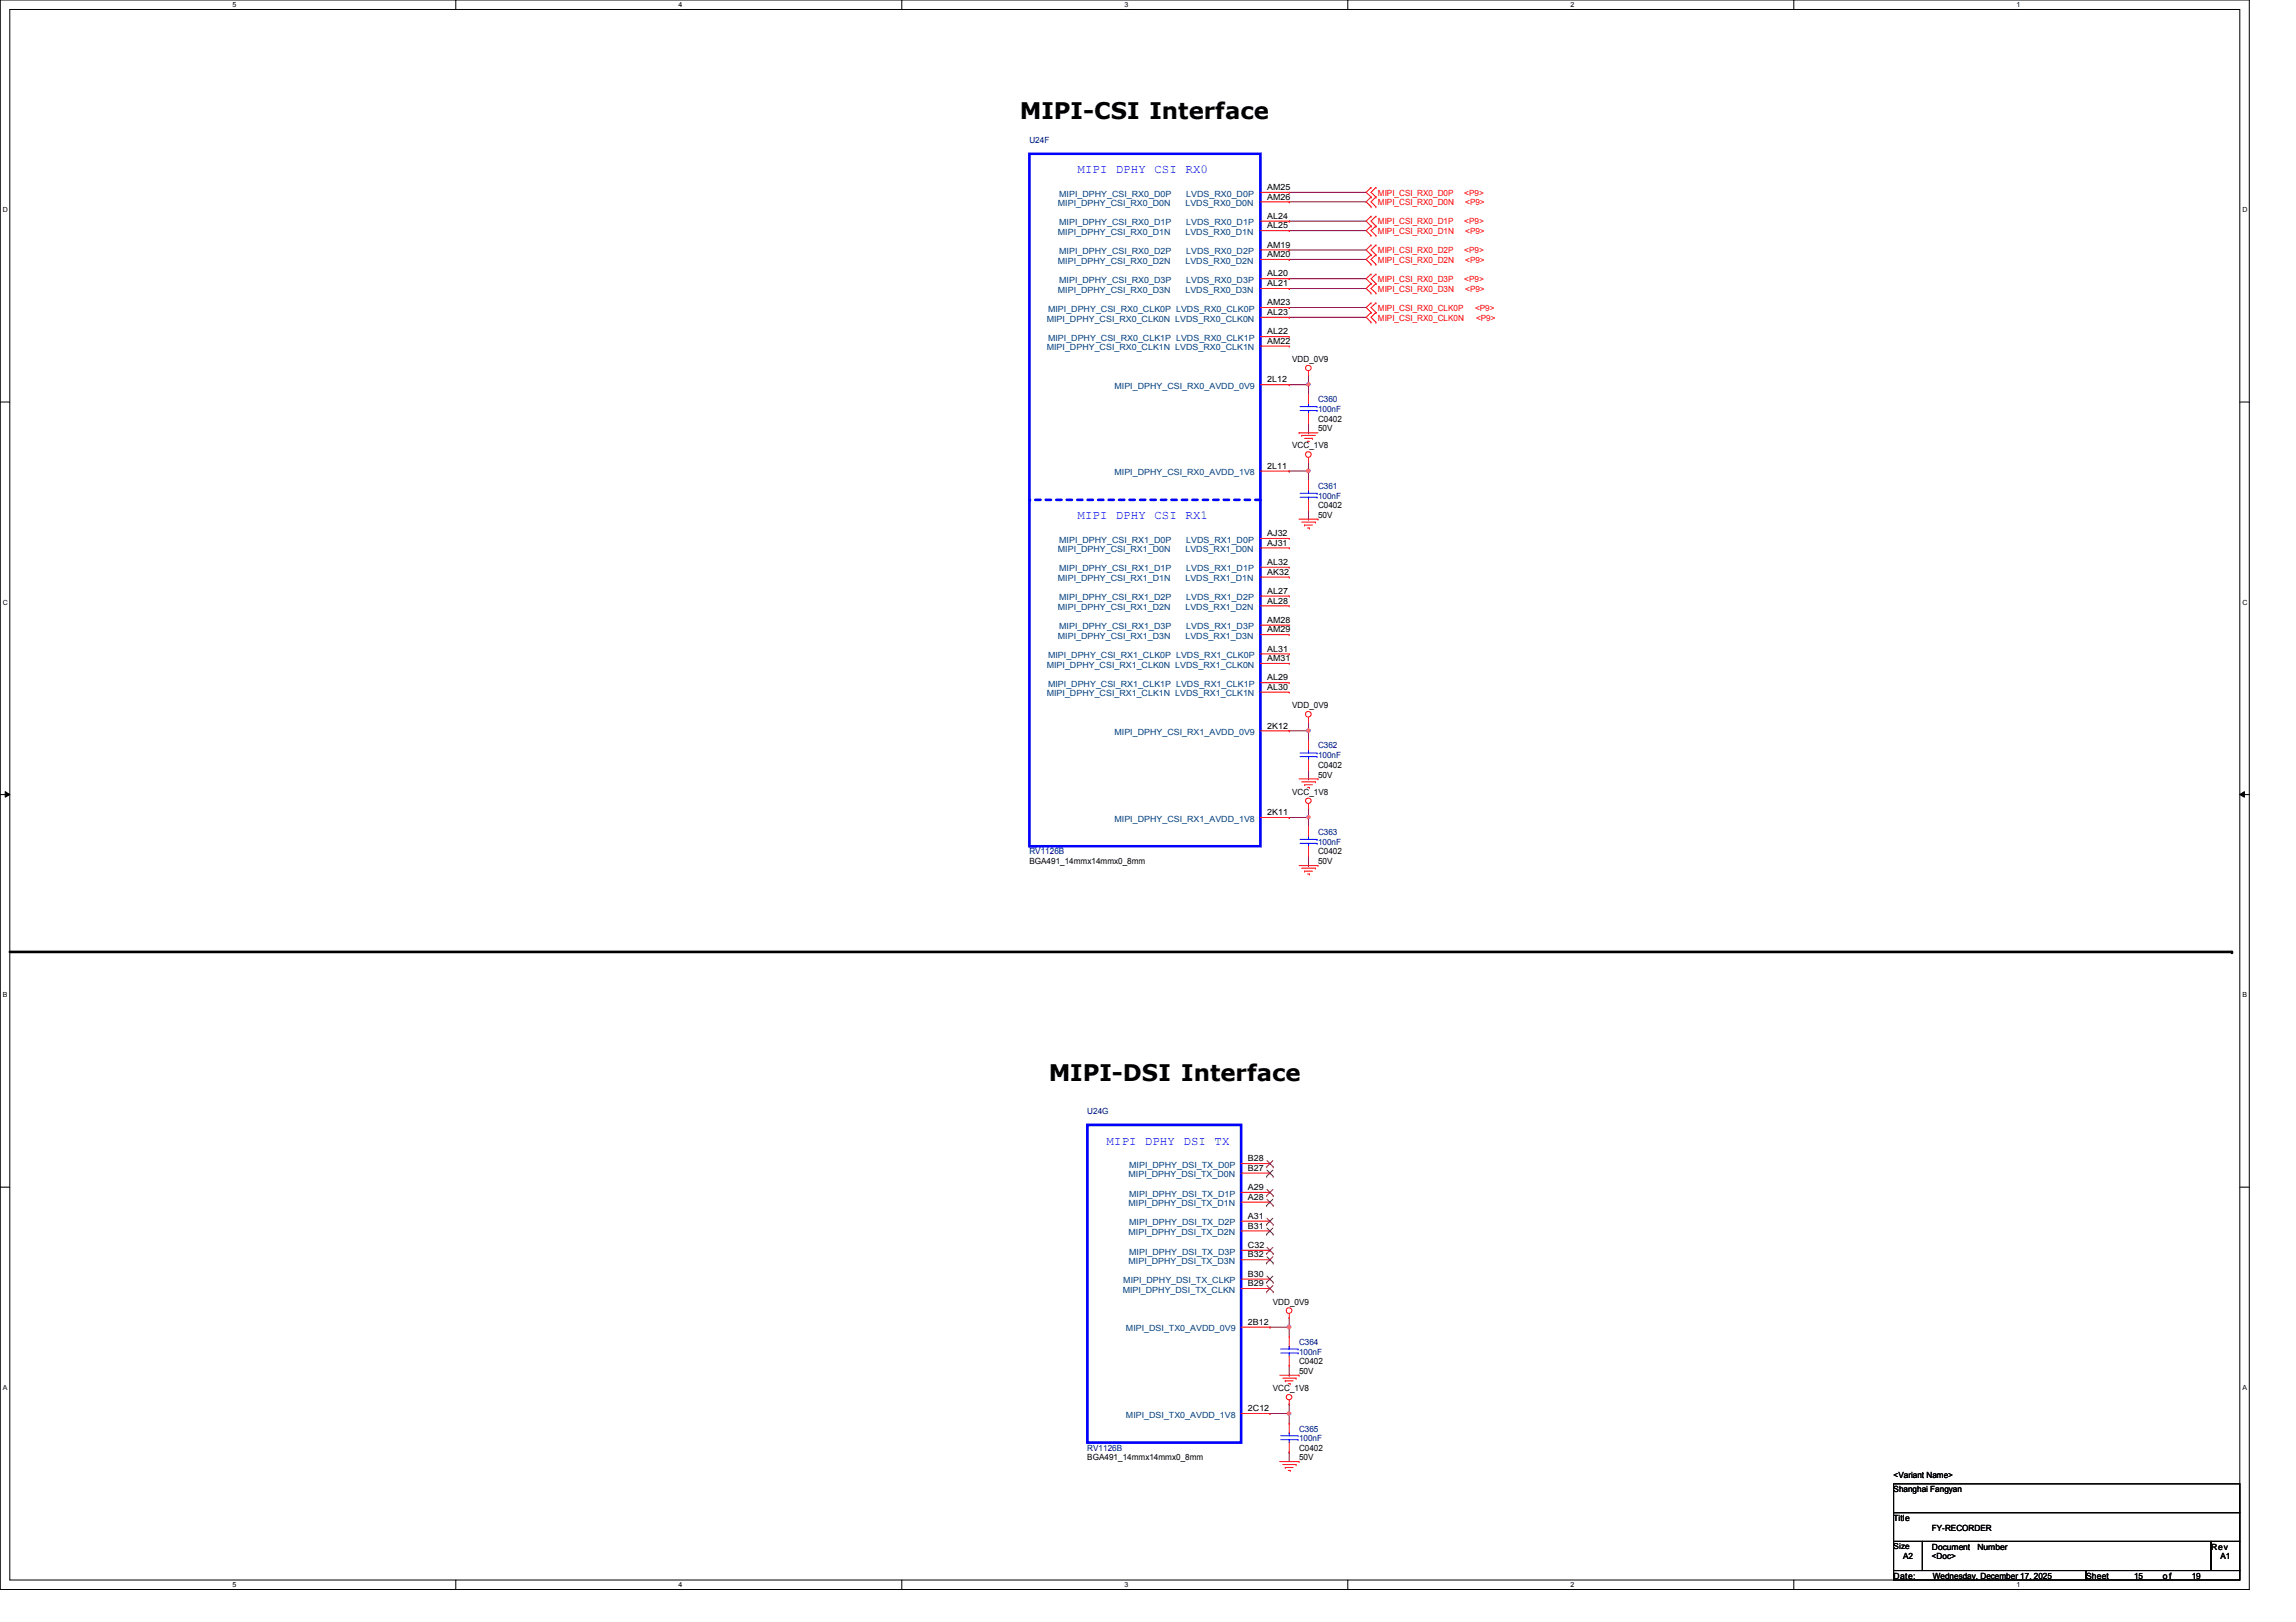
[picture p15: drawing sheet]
<svg xmlns="http://www.w3.org/2000/svg" width="297mm" height="210mm" viewBox="0 0 297 210" stroke-linecap="round" stroke-linejoin="round" font-family="sans-serif">
<defs><g id="words">
<g font-size="3">
<text x="131.9" y="15.5">MIPI-CSI Interface</text>
<text x="135.7" y="139.9">MIPI-DSI Interface</text>
</g>
<g font-size="1.6" fill="#00f">
<text x="139.4" y="22.4">MIPI DPHY CSI RX0</text>
<text x="139.4" y="67.2">MIPI DPHY CSI RX1</text>
<text x="143.2" y="148.1">MIPI DPHY DSI TX</text>
</g>
<g font-size="1.1" fill="#00007f">
<text x="133.2" y="18.5">U24F</text>
<text x="170.5" y="52.1">C360</text>
<text x="170.5" y="53.3">100nF</text>
<text x="170.5" y="63.3">C361</text>
<text x="170.5" y="64.5">100nF</text>
<text x="170.5" y="96.9">C362</text>
<text x="170.5" y="98.1">100nF</text>
<text x="133.2" y="110.6">RV1126B</text>
<text x="170.5" y="108.1">C363</text>
<text x="170.5" y="109.3">100nF</text>
<text x="140.7" y="144.2">U24G</text>
<text x="168.1" y="174">C364</text>
<text x="168.1" y="175.3">100nF</text>
<text x="168.1" y="185.3">C365</text>
<text x="140.7" y="187.7">RV1126B</text>
<text x="168.1" y="186.5">100nF</text>
</g>
<g font-size="1.1" fill="#003f7f">
<text x="136.9" y="26.7">MIPI_DPHY_CSI_RX0_D0N</text>
<text x="137" y="25.4">MIPI_DPHY_CSI_RX0_D0P</text>
<text x="137" y="29.2">MIPI_DPHY_CSI_RX0_D1P</text>
<text x="153.4" y="26.7">LVDS_RX0_D0N</text>
<text x="153.5" y="25.4">LVDS_RX0_D0P</text>
<text x="153.5" y="29.2">LVDS_RX0_D1P</text>
<text x="136.9" y="30.4">MIPI_DPHY_CSI_RX0_D1N</text>
<text x="136.9" y="34.1">MIPI_DPHY_CSI_RX0_D2N</text>
<text x="137" y="32.9">MIPI_DPHY_CSI_RX0_D2P</text>
<text x="153.4" y="30.4">LVDS_RX0_D1N</text>
<text x="153.4" y="34.1">LVDS_RX0_D2N</text>
<text x="153.5" y="32.9">LVDS_RX0_D2P</text>
<text x="135.4" y="41.6">MIPI_DPHY_CSI_RX0_CLK0N LVDS_RX0_CLK0N</text>
<text x="135.6" y="40.3">MIPI_DPHY_CSI_RX0_CLK0P LVDS_RX0_CLK0P</text>
<text x="136.9" y="37.9">MIPI_DPHY_CSI_RX0_D3N</text>
<text x="137" y="36.6">MIPI_DPHY_CSI_RX0_D3P</text>
<text x="153.4" y="37.9">LVDS_RX0_D3N</text>
<text x="153.5" y="36.6">LVDS_RX0_D3P</text>
<text x="135.4" y="45.3">MIPI_DPHY_CSI_RX0_CLK1N LVDS_RX0_CLK1N</text>
<text x="135.6" y="44.1">MIPI_DPHY_CSI_RX0_CLK1P LVDS_RX0_CLK1P</text>
<text x="144.2" y="50.3">MIPI_DPHY_CSI_RX0_AVDD_0V9</text>
<text x="144.2" y="61.5">MIPI_DPHY_CSI_RX0_AVDD_1V8</text>
<text x="136.9" y="71.5">MIPI_DPHY_CSI_RX1_D0N</text>
<text x="137" y="70.2">MIPI_DPHY_CSI_RX1_D0P</text>
<text x="153.4" y="71.5">LVDS_RX1_D0N</text>
<text x="153.5" y="70.2">LVDS_RX1_D0P</text>
<text x="136.9" y="75.2">MIPI_DPHY_CSI_RX1_D1N</text>
<text x="137" y="74">MIPI_DPHY_CSI_RX1_D1P</text>
<text x="137" y="77.7">MIPI_DPHY_CSI_RX1_D2P</text>
<text x="153.4" y="75.2">LVDS_RX1_D1N</text>
<text x="153.5" y="74">LVDS_RX1_D1P</text>
<text x="153.5" y="77.7">LVDS_RX1_D2P</text>
<text x="136.9" y="79">MIPI_DPHY_CSI_RX1_D2N</text>
<text x="136.9" y="82.7">MIPI_DPHY_CSI_RX1_D3N</text>
<text x="137" y="81.4">MIPI_DPHY_CSI_RX1_D3P</text>
<text x="153.4" y="79">LVDS_RX1_D2N</text>
<text x="153.4" y="82.7">LVDS_RX1_D3N</text>
<text x="153.5" y="81.4">LVDS_RX1_D3P</text>
<text x="135.4" y="86.4">MIPI_DPHY_CSI_RX1_CLK0N LVDS_RX1_CLK0N</text>
<text x="135.6" y="85.2">MIPI_DPHY_CSI_RX1_CLK0P LVDS_RX1_CLK0P</text>
<text x="135.6" y="88.9">MIPI_DPHY_CSI_RX1_CLK1P LVDS_RX1_CLK1P</text>
<text x="135.4" y="90.1">MIPI_DPHY_CSI_RX1_CLK1N LVDS_RX1_CLK1N</text>
<text x="144.2" y="95.1">MIPI_DPHY_CSI_RX1_AVDD_0V9</text>
<text x="144.2" y="106.3">MIPI_DPHY_CSI_RX1_AVDD_1V8</text>
<text x="146" y="152.4">MIPI_DPHY_DSI_TX_D0N</text>
<text x="146.1" y="151.1">MIPI_DPHY_DSI_TX_D0P</text>
<text x="146.1" y="154.9">MIPI_DPHY_DSI_TX_D1P</text>
<text x="146" y="156.1">MIPI_DPHY_DSI_TX_D1N</text>
<text x="146" y="159.9">MIPI_DPHY_DSI_TX_D2N</text>
<text x="146.1" y="158.6">MIPI_DPHY_DSI_TX_D2P</text>
<text x="145.2" y="167.3">MIPI_DPHY_DSI_TX_CLKN</text>
<text x="145.3" y="166.1">MIPI_DPHY_DSI_TX_CLKP</text>
<text x="146" y="163.6">MIPI_DPHY_DSI_TX_D3N</text>
<text x="146.1" y="162.3">MIPI_DPHY_DSI_TX_D3P</text>
<text x="145.7" y="172.3">MIPI_DSI_TX0_AVDD_0V9</text>
<text x="145.7" y="183.5">MIPI_DSI_TX0_AVDD_1V8</text>
</g>
<g font-size="1.1">
<text x="164" y="25.8">AM26</text>
<text x="164" y="24.6">AM25</text>
<text x="164" y="29.5">AL25</text>
<text x="164" y="28.3">AL24</text>
<text x="164" y="35.8">AL20</text>
<text x="164" y="33.3">AM20</text>
<text x="164" y="32">AM19</text>
<text x="164" y="40.8">AL23</text>
<text x="164" y="39.5">AM23</text>
<text x="164" y="37">AL21</text>
<text x="164" y="44.5">AM22</text>
<text x="164" y="43.3">AL22</text>
<text x="167.2" y="46.9">VDD_0V9</text>
<text x="164" y="49.5">2L12</text>
<text x="167.2" y="58">VCC_1V8</text>
<text x="170.5" y="55.8">50V</text>
<text x="170.5" y="54.6">C0402</text>
<text x="164" y="60.7">2L11</text>
<text x="170.5" y="65.7">C0402</text>
<text x="164" y="70.6">AJ31</text>
<text x="164" y="69.4">AJ32</text>
<text x="170.5" y="67">50V</text>
<text x="164" y="74.4">AK32</text>
<text x="164" y="73.1">AL32</text>
<text x="164" y="76.8">AL27</text>
<text x="164" y="78.1">AL28</text>
<text x="164" y="81.8">AM29</text>
<text x="164" y="80.6">AM28</text>
<text x="164" y="85.6">AM31</text>
<text x="164" y="84.3">AL31</text>
<text x="164" y="89.3">AL30</text>
<text x="164" y="88.1">AL29</text>
<text x="164" y="94.3">2K12</text>
<text x="167.2" y="91.7">VDD_0V9</text>
<text x="170.5" y="100.6">50V</text>
<text x="170.5" y="99.4">C0402</text>
<text x="164" y="105.5">2K11</text>
<text x="167.2" y="102.9">VCC_1V8</text>
<text x="133.2" y="111.8">BGA491_14mmx14mmx0_8mm</text>
<text x="170.5" y="111.8">50V</text>
<text x="170.5" y="110.6">C0402</text>
<text x="161.5" y="151.5">B27</text>
<text x="161.5" y="150.3">B28</text>
<text x="161.5" y="155.3">A28</text>
<text x="161.5" y="154">A29</text>
<text x="161.5" y="157.7">A31</text>
<text x="161.5" y="159">B31</text>
<text x="161.5" y="161.5">C32</text>
<text x="161.5" y="165.2">B30</text>
<text x="161.5" y="162.7">B32</text>
<text x="161.5" y="166.5">B29</text>
<text x="161.5" y="171.4">2B12</text>
<text x="164.7" y="168.8">VDD_0V9</text>
<text x="168.1" y="177.8">50V</text>
<text x="168.1" y="176.5">C0402</text>
<text x="161.5" y="182.6">2C12</text>
<text x="164.7" y="180">VCC_1V8</text>
<text x="140.7" y="189">BGA491_14mmx14mmx0_8mm</text>
<text x="168.1" y="189">50V</text>
<text x="168.1" y="187.7">C0402</text>
<text x="245" y="191.2">&lt;Variant Name&gt;</text>
<text x="245" y="193.1">Shanghai Fangyan</text>
<text x="245" y="196.8">Title</text>
<text x="245" y="200.4">Size</text>
<text x="246.2" y="201.8">A2</text>
<text x="249.9" y="200.5">Document</text>
<text x="249.9" y="201.8">&lt;Doc&gt;</text>
<text x="249.9" y="198.1">FY-RECORDER</text>
<text x="255.8" y="200.5">Number</text>
<text x="286" y="200.5">Rev</text>
<text x="287.3" y="201.8">A1</text>
<text x="245" y="204.3">Date:</text>
<text x="250.1" y="204.3">Wednesday, December 17, 2025</text>
<text x="269.9" y="204.3">Sheet</text>
<text x="276.1" y="204.3">15</text>
<text x="279.8" y="204.3">o f</text>
<text x="283.5" y="204.3">19</text>
</g>
<g font-size="1.1" fill="#f00">
<text x="178.3" y="25.3">MIPI_CSI_RX0_D0P</text>
<text x="178.3" y="29">MIPI_CSI_RX0_D1P</text>
<text x="178.3" y="26.5">MIPI_CSI_RX0_D0N</text>
<text x="189.4" y="25.3">&lt;P9&gt;</text>
<text x="189.4" y="29">&lt;P9&gt;</text>
<text x="189.6" y="26.5">&lt;P9&gt;</text>
<text x="178.3" y="30.3">MIPI_CSI_RX0_D1N</text>
<text x="178.3" y="34">MIPI_CSI_RX0_D2N</text>
<text x="178.3" y="32.8">MIPI_CSI_RX0_D2P</text>
<text x="189.4" y="32.8">&lt;P9&gt;</text>
<text x="189.6" y="30.3">&lt;P9&gt;</text>
<text x="189.6" y="34">&lt;P9&gt;</text>
<text x="178.3" y="36.5">MIPI_CSI_RX0_D3P</text>
<text x="178.3" y="40.3">MIPI_CSI_RX0_CLK0P</text>
<text x="178.3" y="37.8">MIPI_CSI_RX0_D3N</text>
<text x="178.3" y="41.5">MIPI_CSI_RX0_CLK0N</text>
<text x="189.4" y="36.5">&lt;P9&gt;</text>
<text x="189.6" y="37.8">&lt;P9&gt;</text>
<text x="190.8" y="40.3">&lt;P9&gt;</text>
<text x="191" y="41.5">&lt;P9&gt;</text>
</g>
<g font-size=".9">
<text x="30.1" y=".9">5</text>
<text x="87.8" y=".9">4</text>
<text x="145.5" y=".9">3</text>
<text x="203.2" y=".9">2</text>
<text x="260.9" y=".9">1</text>
<text x=".4" y="27.4">D</text>
<text x="290.1" y="27.4">D</text>
<text x=".4" y="78.2">C</text>
<text x="290.1" y="78.2">C</text>
<text x=".4" y="129">B</text>
<text x="290.1" y="129">B</text>
<text x=".4" y="179.8">A</text>
<text x="290.1" y="179.8">A</text>
<text x="30.1" y="205.4">5</text>
<text x="87.8" y="205.4">4</text>
<text x="145.5" y="205.4">3</text>
<text x="203.2" y="205.4">2</text>
<text x="260.9" y="205.4">1</text>
</g>
</g></defs>
<path d="M0 0h291v205.7h-291zM1.3 1.2h288.5v203.3h-288.5z" fill="none" stroke="#000" stroke-width=".13"/>
<g fill="#fff">
<path d="M30.1 .1h.5v1h-.5z"/>
<path d="M30.1 204.6h.5v1h-.5z"/>
</g>
<path d="M59 0v1.2M59 204.5v1.2" fill="none" stroke="#000" stroke-width=".13"/>
<g fill="#fff">
<path d="M87.8 .1h.5v1h-.5z"/>
<path d="M87.8 204.6h.5v1h-.5z"/>
</g>
<path d="M116.7 0v1.2M116.7 204.5v1.2" fill="none" stroke="#000" stroke-width=".13"/>
<g fill="#fff">
<path d="M145.5 .1h.5v1h-.5z"/>
<path d="M145.5 204.6h.5v1h-.5z"/>
</g>
<path d="M174.4 0v1.2M174.4 204.5v1.2" fill="none" stroke="#000" stroke-width=".13"/>
<g fill="#fff">
<path d="M203.2 .1h.5v1h-.5z"/>
<path d="M203.2 204.6h.5v1h-.5z"/>
</g>
<path d="M232.1 0v1.2M232.1 204.5v1.2" fill="none" stroke="#000" stroke-width=".13"/>
<g fill="#fff">
<path d="M260.9 .1h.5v1h-.5z"/>
<path d="M260.9 204.6h.5v1h-.5z"/>
<path d="M.4 26.6h.6v1h-.6z"/>
<path d="M290.1 26.6h.6v1h-.6z"/>
<path d="M.4 77.4h.6v1h-.6z"/>
<path d="M290.1 77.4h.6v1h-.6z"/>
</g>
<path d="M0 52h1.3M289.8 52h1.2" fill="none" stroke="#000" stroke-width=".13"/>
<g fill="#fff">
<path d="M.4 128.2h.6v1h-.6z"/>
<path d="M290.1 128.2h.6v1h-.6z"/>
</g>
<path d="M0 102.8h1.3M.7 102.4l.6 .4-.6 .4zM289.8 102.8l.6-.4v.8zM289.8 102.8h1.2" fill="none" stroke="#000" stroke-width=".13"/>
<path d="M.7 102.4l.6 .4-.6 .4zM289.8 102.8l.6-.4v.8z" fill="#000"/>
<g fill="#fff">
<path d="M.4 179h.5v1h-.5z"/>
<path d="M290.1 179h.6v1h-.6z"/>
</g>
<path d="M0 153.6h1.3M289.8 153.6h1.2" fill="none" stroke="#000" stroke-width=".13"/>
<path d="M1.3 123.2h287.5" fill="none" stroke="#000" stroke-width=".34"/>
<circle cx="288.8" cy="123.2" r=".17" fill="#000"/>
<path d="M169.3 104.5h.1M169.3 104.5v1.3" fill="none" stroke="#7f003f" stroke-width=".13"/>
<path d="M169.1 105.6h.3l.1 .1-.1 .2-.2 .1-.1-.1z" fill-rule="evenodd" fill="#f0f"/>
<path d="M169.1 105.6h.3l.1 .1-.1 .2-.2 .1-.1-.1z" fill="none" stroke="#f0f" stroke-width=".13"/>
<path d="M166.8 61h.1M166.8 61h2.5M166.8 94.6h.1M166.8 94.6h2.5M166.8 105.8h.1M166.8 105.8h2.5M169.3 105.8h.1M169.3 105.8v1.2" fill="none" stroke="#7f003f" stroke-width=".13"/>
<path d="M169.1 60.8h.3l.1 .1-.1 .2-.2 .1-.1-.1z" fill-rule="evenodd" fill="#f0f"/>
<path d="M169.1 60.8h.3l.1 .1-.1 .2-.2 .1-.1-.1z" fill="none" stroke="#f0f" stroke-width=".13"/>
<path d="M169.3 48.5h.1M169.3 49.8h.1M169.3 48.5v2.5" fill="none" stroke="#7f003f" stroke-width=".13"/>
<path d="M169.1 49.6h.3l.1 .1-.1 .2-.2 .1-.1-.1z" fill-rule="evenodd" fill="#f0f"/>
<path d="M169.1 49.6h.3l.1 .1-.1 .2-.2 .1-.1-.1z" fill="none" stroke="#f0f" stroke-width=".13"/>
<path d="M169.3 59.7h.1M169.3 59.7v2.5M169.3 61h.1M169.3 93.3h.1M169.3 94.6h.1M169.3 93.3v2.5" fill="none" stroke="#7f003f" stroke-width=".13"/>
<path d="M169.1 94.4h.3l.1 .1-.1 .2-.2 .1-.1-.1z" fill-rule="evenodd" fill="#f0f"/>
<path d="M169.1 94.4h.3l.1 .1-.1 .2-.2 .1-.1-.1z" fill="none" stroke="#f0f" stroke-width=".13"/>
<g fill="none" stroke="#7f003f" stroke-width=".13">
<path d="M166.8 24.9h.1M166.8 28.6h.1M166.8 26.1h.1M166.8 33.6h.1M166.8 32.3h.1M166.8 29.8h.1M166.8 39.8h.1M166.8 37.3h.1M166.8 36.1h.1M166.8 24.9h9.9M166.8 28.6h9.9M166.8 26.1h9.9"/>
<path d="M166.8 33.6h9.9M166.8 32.3h9.9M166.8 29.8h9.9M166.8 39.8h9.9M166.8 37.3h9.9M166.8 36.1h9.9M166.8 41.1h.1M166.8 49.8h.1M166.8 41.1h9.9M166.8 49.8h2.5M164.3 171.7h.1M164.3 171.7h2.5"/>
<path d="M166.8 170.5h.1M166.8 171.7h.1M166.8 170.5v2.5"/>
</g>
<path d="M166.6 171.6h.3l.1 .1-.1 .2-.2 .1-.1-.1z" fill-rule="evenodd" fill="#f0f"/>
<path d="M166.6 171.6h.3l.1 .1-.1 .2-.2 .1-.1-.1z" fill="none" stroke="#f0f" stroke-width=".13"/>
<path d="M164.3 182.9h.1M164.3 182.9h2.5M166.8 181.7h.1M166.8 182.9h.1M166.8 181.7v2.5" fill="none" stroke="#7f003f" stroke-width=".13"/>
<path d="M166.6 182.8h.3l.1 .1-.1 .2h-.2h-.1z" fill-rule="evenodd" fill="#f0f"/>
<path d="M166.6 182.8h.3l.1 .1-.1 .2h-.2h-.1z" fill="none" stroke="#f0f" stroke-width=".13"/>
<path d="M169.3 56h.1M169.3 54.7v1.3M169.3 67.2h.1M169.3 66v1.2M169.3 99.6v1.2M169.3 112h.1M169.3 100.8h.1M169.3 110.7v1.3M166.8 178h.1M166.8 176.7v1.3M166.8 187.9h.1M166.8 187.9v1.2" fill="none" stroke="#7f003f" stroke-width=".13"/>
<g fill="none" stroke="#f00" stroke-width=".13">
<path d="M177.4 24.3h.1M177.4 25.5h.1M177.4 29.3h.1M177.4 30.5h.1M177.4 28h.1M177.4 26.8h.1M177.4 35.5h.1M177.4 36.7h.1M177.4 33h.1M177.4 34.2h.1M177.4 31.7h.1M177.4 39.2h.1"/>
<path d="M177.4 37.9h.1M177.4 24.3l-.7 .6 .7 .6M177.4 29.3l-.7 .5 .7 .7M177.4 28l-.7 .6 .7 .7M177.4 25.5l-.7 .6 .7 .7M177.4 35.5l-.7 .6 .7 .6M177.4 33l-.7 .6 .7 .6M177.4 31.7l-.7 .6 .7 .7M177.4 39.2l-.7 .6 .7 .6M177.4 36.7l-.7 .6 .7 .6M178 25.5h.1M178 24.3h.1"/>
<path d="M178 30.5h.1M178 29.3h.1M178 28h.1M178 26.8h.1M178 36.7h.1M178 35.5h.1M178 34.2h.1M178 33h.1M178 31.7h.1M178 39.2h.1M178 37.9h.1M178 24.3l-.6 .6 .6 .6"/>
<path d="M178 29.3l-.6 .5 .6 .7M178 28l-.6 .6 .6 .7M178 25.5l-.6 .6 .6 .7M178 35.5l-.6 .6 .6 .6M178 33l-.6 .6 .6 .6M178 31.7l-.6 .6 .6 .7M178 39.2l-.6 .6 .6 .6M178 36.7l-.6 .6 .6 .6M168.1 56h.1M168.1 56h2.4M168.4 56.3h.1M168.4 56.3h1.8"/>
<path d="M168.8 56.7h1M169.2 57.1h.1M169.2 57.1h.2M169.3 48.5h.1M169.3 59.7h.1M169.3 51h.1M169.3 54.7h.1M169.3 48v.5M169.3 51v1.2M169.3 53.5v1.2M169.3 59.2v.5M169.8 56.7h.1"/>
<path d="M177.4 40.4h.1M177.4 41.7h.1M177.4 40.4l-.7 .7 .7 .6M178 40.4h.1M178 41.7h.1M178 40.4l-.6 .7 .6 .6M168.1 67.2h2.4M168.4 67.6h1.8M168.8 67.9h.1M168.8 67.9h1M169.2 68.3h.2M169.3 62.2h.1"/>
<path d="M169.3 66h.1M169.3 62.2v1.3M169.3 64.7v1.3M169.4 68.3h.1M170.2 67.6h.1M170.5 67.2h.1M169.3 93.3h.1M169.3 95.8h.1M169.3 99.6h.1M169.3 92.8v.5M169.3 95.8v1.3M169.3 98.3v1.3"/>
<path d="M168.1 112h2.4M168.1 100.8h2.4M168.4 112.4h1.8M168.4 101.2h1.8M168.8 112.7h.1M168.8 101.6h.1M168.8 112.7h1M168.8 101.6h1M169.2 113.1h.2M169.2 101.9h.2M169.3 104.5h.1M169.3 104v.5"/>
<path d="M169.4 113.1h.1M169.4 101.9h.1M170.2 112.4h.1M170.2 101.2h.1M170.5 112h.1M170.5 100.8h.1M160.6 158h3.7M160.6 151.8h3.7M160.6 150.6h3.7M160.6 155.6h3.7M160.6 154.3h3.7M160.6 159.3h3.7"/>
<path d="M164.3 158h.1M164.3 151.8h.1M164.3 150.6h.1M164.3 155.6h.1M164.3 154.3h.1M164.3 159.3h.1M160.6 165.5h3.7M160.6 161.8h3.7M160.6 163h3.7M160.6 166.8h3.7M160.6 171.7h3.7M164.3 165.5h.1"/>
<path d="M164.3 161.8h.1M164.3 163h.1M164.3 166.8h.1M164.3 171.7h.1M165.6 178h2.5M165.9 178.4h1.8M166.3 178.7h.1M166.3 178.7h1M166.7 179.1h.2M166.8 170.5h.1M166.8 170v.5M166.9 179.1h.1"/>
<path d="M167.7 178.4h.1M168.1 178h.1M160.6 182.9h3.7M164.3 182.9h.1M165.6 189.1h2.5M165.9 189.5h1.8M166.3 189.9h.1M166.3 189.9h1M166.7 190.3h.2M166.8 181.7h.1M166.8 184.2h.1M166.8 187.9h.1"/>
<path d="M166.8 181.2v.5M166.8 184.2v1.2M166.8 186.7v1.2M166.9 190.3h.1M167.7 189.5h.1M168.1 189.1h.1"/>
<circle cx="169.3" cy="58.8" r=".37"/>
<circle cx="169.3" cy="47.6" r=".36"/>
<circle cx="169.3" cy="92.4" r=".37"/>
<circle cx="169.3" cy="103.6" r=".36"/>
<circle cx="166.8" cy="169.6" r=".37"/>
<circle cx="166.8" cy="180.8" r=".36"/>
</g>
<path d="M245 192h44.8v3.7h-44.8zM245 195.7h44.8v3.8h-44.8zM245 199.5h3.7v3.7h-3.7zM248.7 199.5h37.3v3.7h-37.3zM286 199.5h3.8v3.7h-3.8zM245 203.2h24.9v1.3h-24.9zM269.9 203.2h19.9v1.3h-19.9z" fill="none" stroke="#000" stroke-width=".13"/>
<g fill="none" stroke="#00f" stroke-width=".13">
<path d="M168.2 53.1h2.2M168.2 52.6h2.2M169.3 53.1h.1M169.3 52.2h.1M169.3 52.2v.4M169.3 53.1v.4M170.4 53.1h.1M170.4 52.6h.1M168.2 64.3h2.2M168.2 63.8h2.2M169.3 64.3h.1M169.3 63.5h.1"/>
<path d="M169.3 63.5v.3M169.3 64.3v.4M170.4 64.3h.1M170.4 63.8h.1M168.2 97.9h2.2M168.2 97.5h2.2M169.3 97.9h.1M169.3 97.1h.1M169.3 97.1v.4M169.3 97.9v.4M170.4 97.9h.1M170.4 97.5h.1"/>
<path d="M165.7 186.3h2.2M165.7 185.8h2.2M166.8 186.3h.1M166.8 185.4h.1M166.8 185.4v.4M166.8 186.3v.4M167.9 186.3h.1M167.9 185.8h.1"/>
</g>
<path d="M133.2 19.9h29.9v89.6h-29.9zM140.7 145.6h19.9v41.1h-19.9z" fill="none" stroke="#00f" stroke-width=".34"/>
<g fill="none" stroke="#7f3f00" stroke-width=".13">
<path d="M163.9 158.5h.1M163.9 152.2h.1M163.9 151h.1M163.9 156h.1M163.9 154.7h.1M163.9 159.7h.1M163.9 157.6l.8 .9M163.9 151.4l.8 .8M163.9 150.2l.8 .8M163.9 155.2l.8 .8M163.9 153.9l.8 .8M163.9 158.9l.8 .8"/>
<path d="M164.7 157.6l-.8 .9M164.7 151.4l-.8 .8M164.7 150.2l-.8 .8M164.7 155.2l-.8 .8M164.7 153.9l-.8 .8M164.7 158.9l-.8 .8M164.7 158.5h.1M164.7 152.2h.1M164.7 151h.1M164.7 156h.1M164.7 154.7h.1M164.7 159.7h.1"/>
<path d="M163.9 165.9h.1M163.9 162.2h.1M163.9 163.4h.1M163.9 167.2h.1M163.9 165.1l.8 .8M163.9 161.4l.8 .8M163.9 162.6l.8 .8M163.9 166.4l.8 .8M164.7 165.1l-.8 .8M164.7 161.4l-.8 .8M164.7 162.6l-.8 .8M164.7 166.4l-.8 .8"/>
<path d="M164.7 165.9h.1M164.7 162.2h.1M164.7 163.4h.1M164.7 167.2h.1"/>
</g>
<path d="M163.1 64.7h-29.9" fill="none" stroke="#00f" stroke-width=".34" stroke-dasharray=".7 .7"/>
<circle cx="133.2" cy="64.7" r=".17" fill="#00f" stroke-dasharray=".7 .7"/>
<g fill="none" stroke="#f00" stroke-width=".13">
<path d="M163.1 36.1h3.7M163.1 39.8h3.7M163.1 26.1h3.7M163.1 24.9h3.7M163.1 29.8h3.7M163.1 28.6h3.7M163.1 33.6h3.7M163.1 32.3h3.7M163.1 37.3h3.7M166.8 36.1h.1M166.8 39.8h.1M166.8 26.1h.1"/>
<path d="M166.8 24.9h.1M166.8 29.8h.1M166.8 28.6h.1M166.8 33.6h.1M166.8 32.3h.1M166.8 37.3h.1M163.1 41.1h3.7M163.1 44.8h3.7M163.1 43.6h3.7M163.1 49.8h3.7M166.8 41.1h.1M166.8 44.8h.1"/>
<path d="M166.8 43.6h.1M166.8 49.8h.1M163.1 61h3.7M163.1 70.9h3.7M163.1 69.7h3.7M163.1 74.7h3.7M163.1 73.4h3.7M163.1 78.4h3.7M163.1 77.1h3.7M166.8 61h.1M166.8 70.9h.1M166.8 69.7h.1"/>
<path d="M166.8 74.7h.1M166.8 73.4h.1M166.8 78.4h.1M166.8 77.1h.1M163.1 94.6h3.7M163.1 85.9h3.7M163.1 84.6h3.7M163.1 89.6h3.7M163.1 88.3h3.7M163.1 82.1h3.7M163.1 80.9h3.7M166.8 94.6h.1"/>
<path d="M166.8 85.9h.1M166.8 84.6h.1M166.8 89.6h.1M166.8 88.3h.1M166.8 82.1h.1M166.8 80.9h.1M163.1 105.8h3.7M166.8 105.8h.1M169.3 107h.1M169.3 110.7h.1M169.3 107v1.2M169.3 109.5v1.2"/>
<path d="M166.8 173h.1M166.8 176.7h.1M166.8 173v1.2M166.8 175.5v1.2"/>
</g>
<g fill="none" stroke="#00f" stroke-width=".13">
<path d="M168.2 109.1h2.2M168.2 108.6h2.2M169.3 109.1h.1M169.3 108.2h.1M169.3 108.2v.4M169.3 109.1v.4M170.4 109.1h.1M170.4 108.6h.1M165.7 175.1h2.2M165.7 174.6h2.2M166.8 175.1h.1M166.8 174.2h.1"/>
<path d="M166.8 174.2v.4M166.8 175.1v.4M167.9 175.1h.1M167.9 174.6h.1"/>
</g>
<path d="M169.1 105.6h.3l.1 .1-.1 .2-.2 .1-.1-.1z" fill-rule="evenodd" fill="#f0f"/>
<path d="M169.1 105.6h.3l.1 .1-.1 .2-.2 .1-.1-.1z" fill="none" stroke="#f0f" stroke-width=".13"/>
<path d="M169.1 60.8h.3l.1 .1-.1 .2-.2 .1-.1-.1z" fill-rule="evenodd" fill="#f0f"/>
<path d="M169.1 60.8h.3l.1 .1-.1 .2-.2 .1-.1-.1z" fill="none" stroke="#f0f" stroke-width=".13"/>
<path d="M169.1 49.6h.3l.1 .1-.1 .2-.2 .1-.1-.1z" fill-rule="evenodd" fill="#f0f"/>
<path d="M169.1 49.6h.3l.1 .1-.1 .2-.2 .1-.1-.1z" fill="none" stroke="#f0f" stroke-width=".13"/>
<path d="M169.1 94.4h.3l.1 .1-.1 .2-.2 .1-.1-.1z" fill-rule="evenodd" fill="#f0f"/>
<path d="M169.1 94.4h.3l.1 .1-.1 .2-.2 .1-.1-.1z" fill="none" stroke="#f0f" stroke-width=".13"/>
<path d="M166.6 171.6h.3l.1 .1-.1 .2-.2 .1-.1-.1z" fill-rule="evenodd" fill="#f0f"/>
<path d="M166.6 171.6h.3l.1 .1-.1 .2-.2 .1-.1-.1z" fill="none" stroke="#f0f" stroke-width=".13"/>
<path d="M166.6 182.8h.3l.1 .1-.1 .2h-.2h-.1z" fill-rule="evenodd" fill="#f0f"/>
<path d="M166.6 182.8h.3l.1 .1-.1 .2h-.2h-.1z" fill="none" stroke="#f0f" stroke-width=".13"/>
<use href="#words"/>
</svg>
